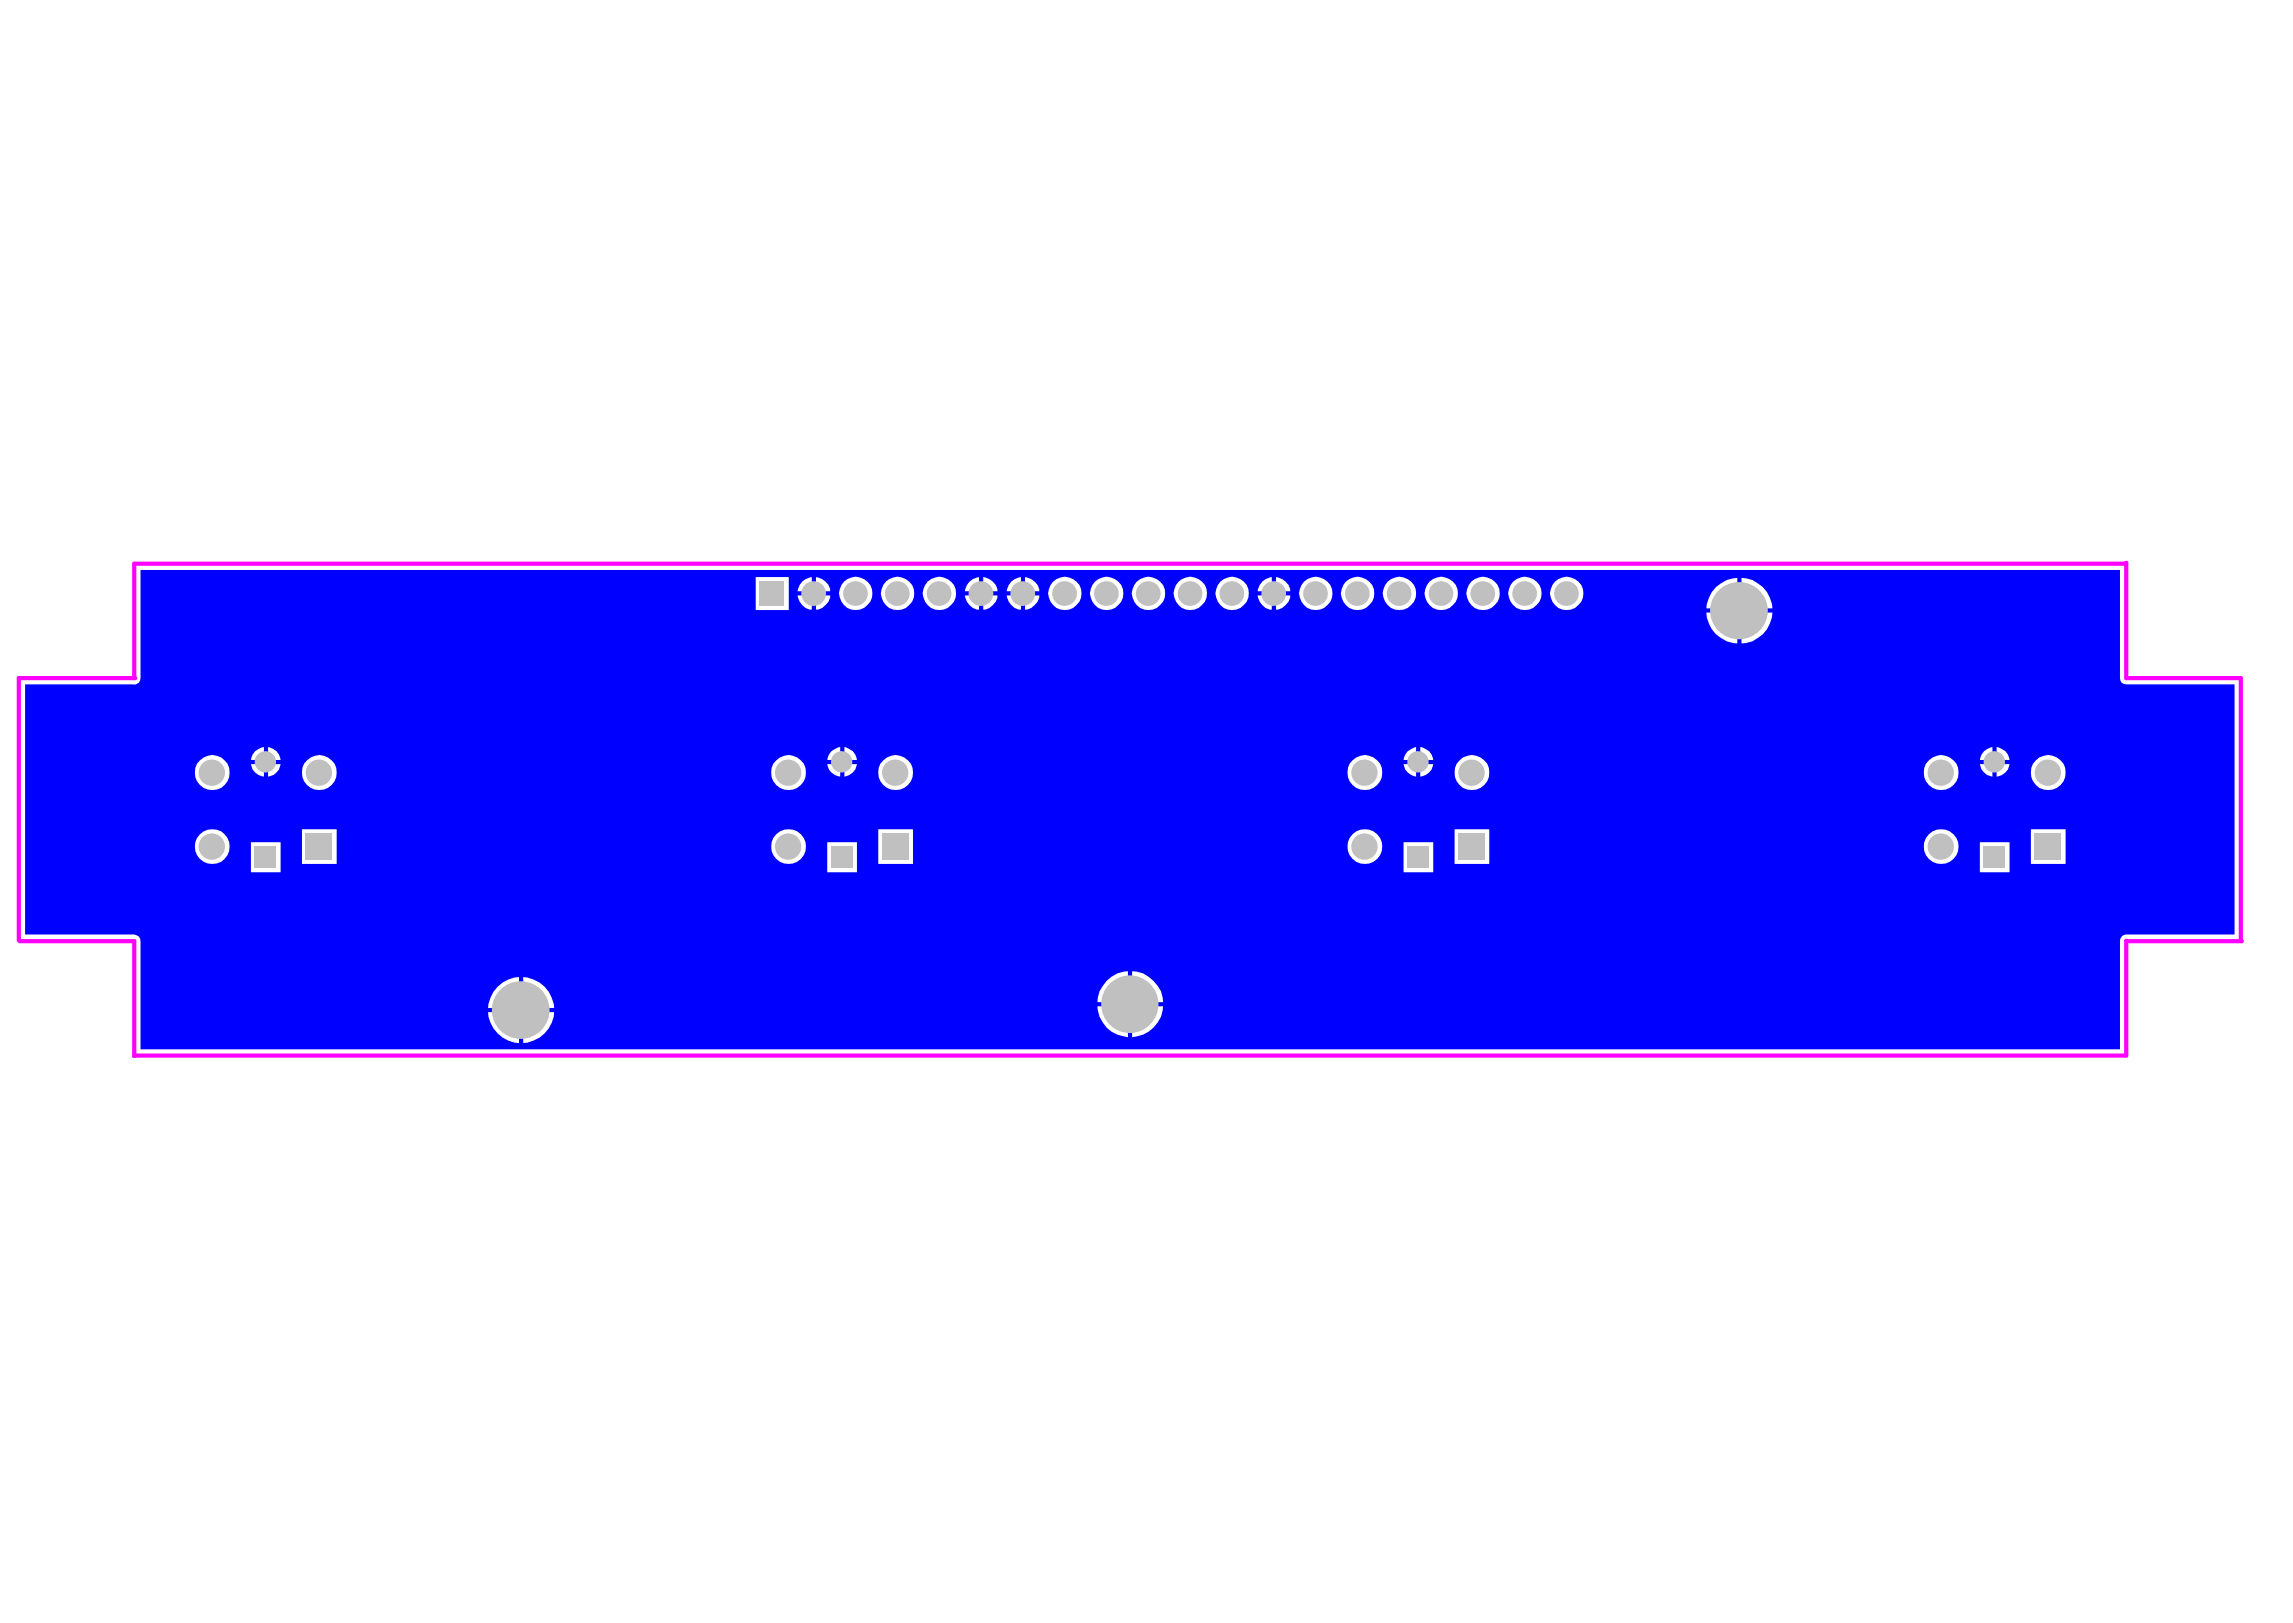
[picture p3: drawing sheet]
<svg xmlns="http://www.w3.org/2000/svg" width="840mm" height="594mm" viewBox="0 0 840 594" stroke-linecap="round" stroke-linejoin="round" font-family="sans-serif">
<path d="M820.5 248.2h-41.9v-42.2l-.2 .3h-729.2v41.9h-42.3v96M778.6 344.4v42l-729.4 .1v-42h-42M778.6 344.5h42.2" fill="none" stroke="#f0f" stroke-width="1.5"/>
<circle cx="49.2" cy="248.2" r=".77" fill="#f0f"/>
<path d="M820.5 248.2v96l.3 .3" fill="none" stroke="#f0f" stroke-width="1.5"/>
<path d="M9.2 250.5h39.8a2.22 2.22 0 0 0 2.5-2.3v-39.6h724.8v39.5a2.22 2.22 0 0 0 2.3 2.4h39.6v91.6h-39.5a2.22 2.22 0 0 0-2.4 2.3v39.7h-724.8v-39.4a2.4 2.4 0 0 0-2.3-2.6h-40zM467.2 211.2v5.2h5.2a5.9 5.9 0 0 0-5.2-5.2zM462.2 212.9l-.9 1.2-.8 2.3h5.2v-5.2l-2.3 .8zM375.3 211.2v5.2h5.2a5.9 5.9 0 0 0-5.2-5.2zM370.3 212.9l-.9 1.2-.8 2.3h5.2v-5.2l-2.3 .8zM360 211.2v5.2h5.2a5.9 5.9 0 0 0-5.2-5.2zM355 212.9l-.9 1.2-.8 2.3h5.2v-5.2l-2.3 .8zM298.8 211.2v5.2h5.2a5.9 5.9 0 0 0-5.2-5.2zM293.7 212.9l-.9 1.2-.8 2.3h5.2v-5.2l-2.3 .8zM637.7 211.5v11.2h11.3a11.8 11.8 0 0 0-11.3-11.2zM628.3 214.9a12.7 12.7 0 0 0-3.5 7.8h11.3v-11.2a11.4 11.4 0 0 0-7.8 3.4zM298.8 218v5.1a5.9 5.9 0 0 0 5.2-5.1zM292 218a5.9 5.9 0 0 0 5.2 5.1v-5.1zM467.2 218v5.1a5.9 5.9 0 0 0 5.2-5.1zM460.5 218a5.9 5.9 0 0 0 5.2 5.1v-5.1zM375.3 218v5.1a5.9 5.9 0 0 0 5.2-5.1zM368.6 218a5.9 5.9 0 0 0 5.2 5.1v-5.1zM360 218v5.1a5.9 5.9 0 0 0 5.2-5.1zM353.3 218a5.9 5.9 0 0 0 5.2 5.1v-5.1zM276.7 211.2v12.1h12.1v-12.1zM567.6 217.2a6.1 6.1 0 0 0 12.2 0 6.1 6.1 0 0 0-12.2 0zM552.3 217.2a6.1 6.1 0 0 0 12.2 0 6.1 6.1 0 0 0-12.2 0zM537 217.2a6.1 6.1 0 0 0 12.2 0 6.1 6.1 0 0 0-12.2 0zM521.7 217.2a6.1 6.1 0 0 0 12.2 0 6.1 6.1 0 0 0-12.2 0zM506.4 217.2a6.1 6.1 0 0 0 12.2 0 6.1 6.1 0 0 0-12.2 0zM491.1 217.2a6.1 6.1 0 0 0 12.2 0 6.1 6.1 0 0 0-12.2 0zM475.7 217.2a6.2 6.2 0 0 0 12.3 0 6.2 6.2 0 0 0-12.3 0zM445.1 217.2a6.1 6.1 0 0 0 12.2 0 6.1 6.1 0 0 0-12.2 0zM429.8 217.2a6.1 6.1 0 0 0 12.2 0 6.1 6.1 0 0 0-12.2 0zM414.5 217.2a6.1 6.1 0 0 0 12.2 0 6.1 6.1 0 0 0-12.2 0zM399.2 217.2a6.1 6.1 0 0 0 12.2 0 6.1 6.1 0 0 0-12.2 0zM383.9 217.2a6.1 6.1 0 0 0 12.2 0 6.1 6.1 0 0 0-12.2 0zM337.9 217.2a6.1 6.1 0 0 0 12.2 0 6.1 6.1 0 0 0-12.2 0zM322.6 217.2a6.1 6.1 0 0 0 12.2 0 6.1 6.1 0 0 0-12.2 0zM307.3 217.2a6.1 6.1 0 0 0 12.2 0 6.1 6.1 0 0 0-12.2 0zM637.7 224.2v11.3a11.8 11.8 0 0 0 11.3-11.3zM624.8 224.2a11.8 11.8 0 0 0 11.3 11.3v-11.3zM731.1 273.4v4.8h4.7a5.3 5.3 0 0 0-4.7-4.8zM726.5 275l-.9 1.2-.6 2h4.5v-4.8l-1.9 .8zM520.1 273.4v4.8h4.7a5.3 5.3 0 0 0-4.7-4.8zM515.5 275l-1 1.2-.6 2h4.6v-4.8zM309.2 273.4v4.8h4.6a5.4 5.4 0 0 0-4.6-4.8zM304.4 275l-.9 1.2-.6 2h4.8v-4.8l-.8 .2zM98.2 273.4v4.8h4.6a5.4 5.4 0 0 0-4.6-4.8zM93.4 275l-.9 1.2-.6 2h4.7v-4.8l-.7 .2zM731.1 279.7v4.6a5.4 5.4 0 0 0 4.7-4.6zM725 279.7a5.4 5.4 0 0 0 4.5 4.6v-4.6zM520.1 279.7v4.6a5.4 5.4 0 0 0 4.7-4.6zM513.9 279.7a5.4 5.4 0 0 0 4.6 4.6v-4.6zM309.2 279.7v4.6a5.4 5.4 0 0 0 4.6-4.6zM302.9 279.7a5.4 5.4 0 0 0 4.8 4.6v-4.6zM98.2 279.7v4.6a5.4 5.4 0 0 0 4.6-4.6zM91.9 279.7a5.4 5.4 0 0 0 4.7 4.6v-4.6zM743.6 282.8a6.4 6.4 0 0 0 12.8 0 6.4 6.4 0 0 0-12.8 0zM704.4 282.8a6.4 6.4 0 0 0 12.8 0 6.4 6.4 0 0 0-12.8 0zM532.5 282.8a6.4 6.4 0 0 0 12.9 0 6.4 6.4 0 0 0-12.9 0zM493.3 282.8a6.4 6.4 0 0 0 12.9 0 6.4 6.4 0 0 0-12.9 0zM321.5 282.8a6.4 6.4 0 0 0 12.9 0 6.4 6.4 0 0 0-12.9 0zM282.3 282.8a6.4 6.4 0 0 0 12.9 0 6.4 6.4 0 0 0-12.9 0zM110.5 282.8a6.5 6.5 0 0 0 12.9 0 6.5 6.5 0 0 0-12.9 0zM71.3 282.8a6.5 6.5 0 0 0 12.9 0 6.5 6.5 0 0 0-12.9 0zM743.6 303.5v12.7h12.7v-12.7zM532.6 303.5v12.7h12.7v-12.7zM321.6 303.5v12.7h12.7v-12.7zM110.6 303.5v12.7h12.7v-12.7zM704.4 309.9a6.4 6.4 0 0 0 12.8 0 6.4 6.4 0 0 0-12.8 0zM493.4 309.9a6.4 6.4 0 0 0 12.8 0 6.4 6.4 0 0 0-12.8 0zM282.4 309.9a6.4 6.4 0 0 0 12.7 0 6.4 6.4 0 0 0-12.7 0zM71.3 309.9a6.4 6.4 0 0 0 12.8 0 6.4 6.4 0 0 0-12.8 0zM725 308.3v11h10.8v-11zM513.9 308.3v11h10.9v-11zM302.9 308.3v11h10.9v-11zM91.9 308.3v11h10.9v-11zM414.5 355.5v11.3h11.4a12.1 12.1 0 0 0-11.4-11.3zM405.2 359a10.7 10.7 0 0 0-3.4 7.8h11.2v-11.3a10.8 10.8 0 0 0-7.8 3.5zM191.6 357.6v11.4h11.3a12.1 12.1 0 0 0-11.3-11.4zM182.2 361.2a12.7 12.7 0 0 0-3.5 7.8h11.3v-11.4a11.8 11.8 0 0 0-7.8 3.6zM414.5 368.3v11.4a12.1 12.1 0 0 0 11.4-11.4zM401.8 368.3a11.8 11.8 0 0 0 11.2 11.4v-11.4zM191.6 370.5v11.3a12.1 12.1 0 0 0 11.3-11.3zM178.7 370.5a12.1 12.1 0 0 0 11.3 11.3v-11.3z" fill="#00f"/>
<g fill="#c0c0c0">
<path d="M304.3 309.8h7.8v8h-7.8z"/>
<path d="M93.3 309.8h7.8v8h-7.8z"/>
<path d="M111.9 305.1h9.7v9.6h-9.7z"/>
<path d="M726.3 309.8h7.8v8h-7.8z"/>
<path d="M745 305.1h9.7v9.6h-9.7z"/>
<path d="M323 305.1h9.6v9.6h-9.6z"/>
<path d="M515.3 309.8h7.8v8h-7.8z"/>
<path d="M534 305.1h9.6v9.6h-9.6z"/>
<path d="M278.1 212.8h9v9h-9z"/>
<circle cx="97.2" cy="278.9" r="3.9"/>
<circle cx="308.2" cy="278.9" r="3.9"/>
<circle cx="519.2" cy="278.9" r="3.9"/>
<circle cx="730.2" cy="278.9" r="3.9"/>
<circle cx="77.6" cy="309.9" r="4.8"/>
<circle cx="77.6" cy="282.8" r="4.8"/>
<circle cx="116.8" cy="282.8" r="4.8"/>
<circle cx="190.7" cy="369.7" r="10.6"/>
<circle cx="288.6" cy="309.9" r="4.8"/>
<circle cx="288.6" cy="282.8" r="4.8"/>
<circle cx="710.6" cy="309.9" r="4.8"/>
<circle cx="710.6" cy="282.8" r="4.8"/>
<circle cx="749.8" cy="282.8" r="4.8"/>
<circle cx="413.7" cy="367.6" r="10.5"/>
<circle cx="327.8" cy="282.8" r="4.8"/>
<circle cx="499.6" cy="282.8" r="4.8"/>
<circle cx="499.6" cy="309.9" r="4.8"/>
<circle cx="538.8" cy="282.8" r="4.8"/>
<circle cx="558.3" cy="217.3" r="4.5"/>
<circle cx="313.2" cy="217.3" r="4.5"/>
<circle cx="328.6" cy="217.3" r="4.5"/>
<circle cx="343.9" cy="217.3" r="4.5"/>
<circle cx="359.2" cy="217.3" r="4.5"/>
<circle cx="374.5" cy="217.3" r="4.5"/>
<circle cx="389.8" cy="217.3" r="4.5"/>
<circle cx="405.1" cy="217.3" r="4.5"/>
<circle cx="420.4" cy="217.3" r="4.5"/>
<circle cx="435.8" cy="217.3" r="4.5"/>
<circle cx="451.1" cy="217.3" r="4.5"/>
<circle cx="466.4" cy="217.3" r="4.5"/>
<circle cx="481.7" cy="217.3" r="4.5"/>
<circle cx="497" cy="217.3" r="4.5"/>
<circle cx="512.3" cy="217.3" r="4.5"/>
<circle cx="527.6" cy="217.3" r="4.5"/>
<circle cx="543" cy="217.3" r="4.5"/>
<circle cx="573.6" cy="217.3" r="4.5"/>
<circle cx="636.8" cy="223.5" r="10.5"/>
<circle cx="297.9" cy="217.3" r="4.5"/>
</g>
</svg>
